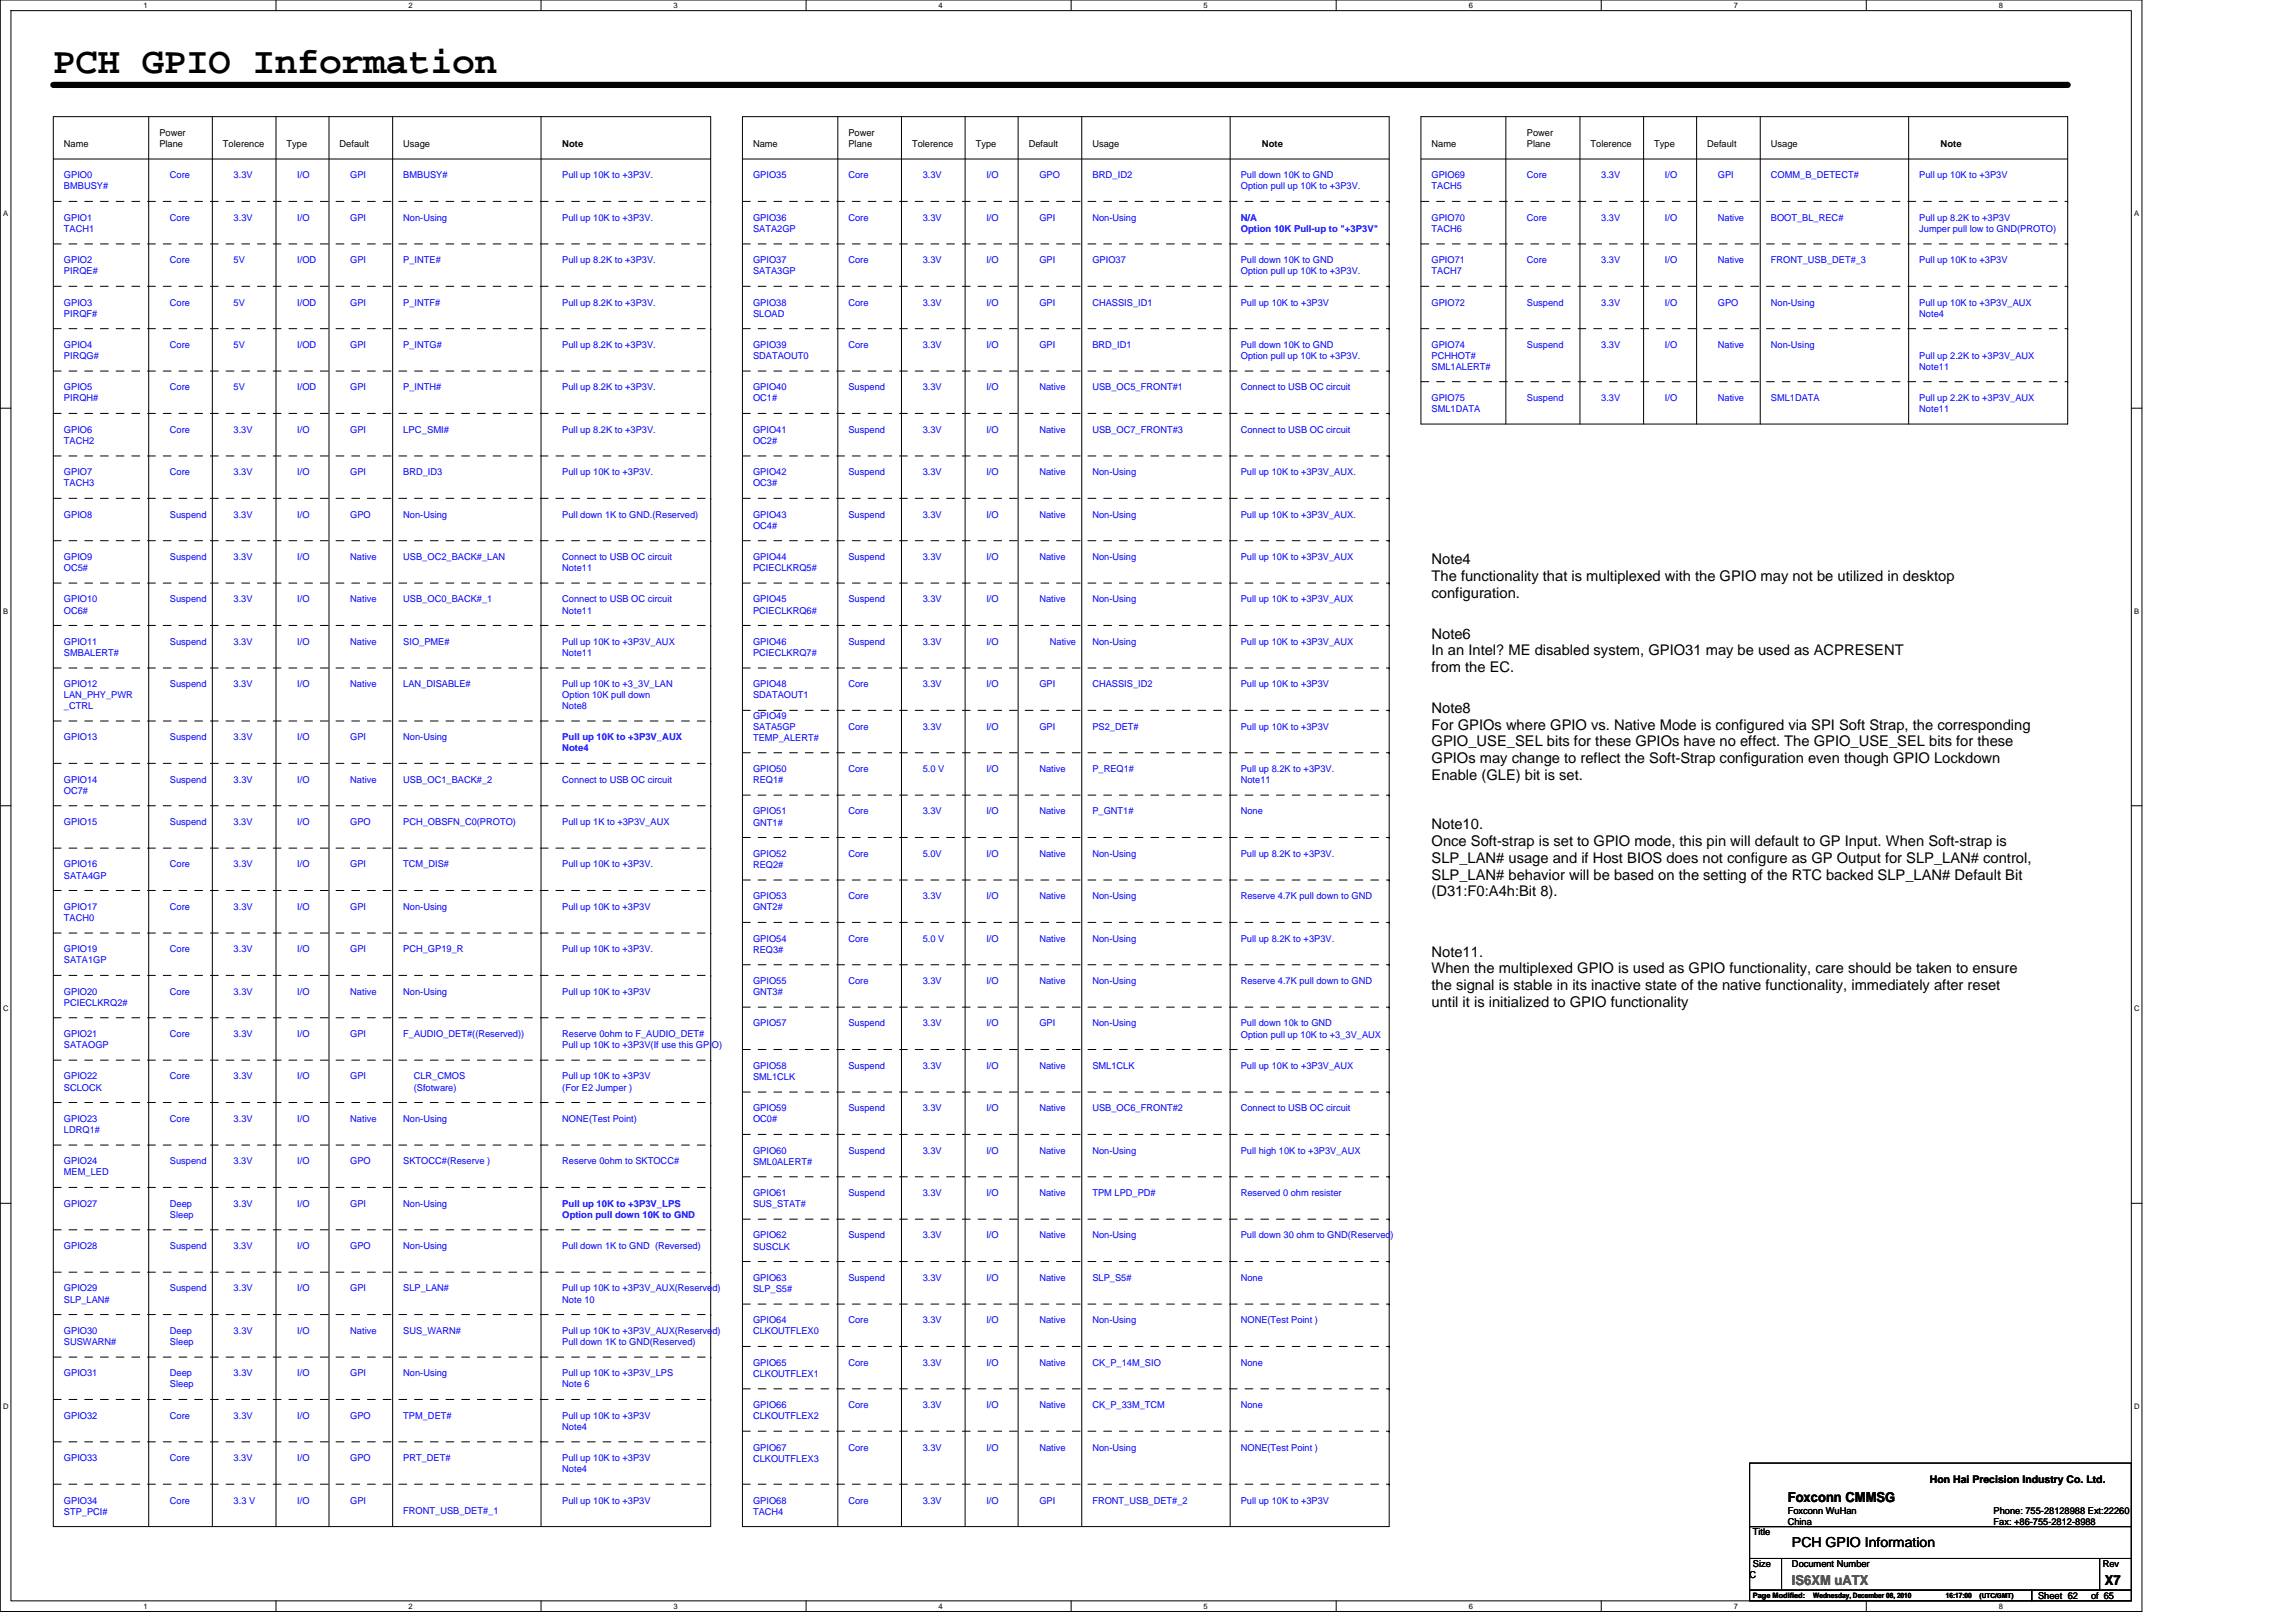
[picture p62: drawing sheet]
<svg xmlns="http://www.w3.org/2000/svg" width="297mm" height="210mm" viewBox="0 0 297 210" stroke-linecap="round" stroke-linejoin="round" font-family="sans-serif">
<defs><g id="words">
<text font-size="4.8" x="6.9" y="9.5">PCH GPIO Information</text>
<g font-size="1.9">
<text x="185.2" y="73">Note4</text>
<text x="185.2" y="75.2">The functionality that is multiplexed with the GPIO may not be utilized in desktop</text>
<text x="185.2" y="77.3">configuration.</text>
<text x="185.2" y="82.6">Note6</text>
<text x="185.2" y="84.8">In an Intel? ME disabled system, GPIO31 may be used as ACPRESENT</text>
<text x="185.2" y="86.9">from the EC.</text>
<text x="185.2" y="92.2">Note8</text>
<text x="185.2" y="94.4">For GPIOs where GPIO vs. Native Mode is configured via SPI Soft Strap, the corresponding</text>
<text x="185.2" y="96.5">GPIO_USE_SEL bits for these GPIOs have no effect. The GPIO_USE_SEL bits for these</text>
<text x="185.2" y="98.7">GPIOs may change to reflect the Soft-Strap configuration even though GPIO Lockdown</text>
<text x="185.2" y="100.9">Enable (GLE) bit is set.</text>
<text x="185.2" y="107.3">Note10.</text>
<text x="185.2" y="109.5">Once Soft-strap is set to GPIO mode, this pin will default to GP Input. When Soft-strap is</text>
<text x="185.2" y="111.6">SLP_LAN# usage and if Host BIOS does not configure as GP Output for SLP_LAN# control,</text>
<text x="185.2" y="113.8">SLP_LAN# behavior will be based on the setting of the RTC backed SLP_LAN# Default Bit</text>
<text x="185.2" y="116">(D31:F0:A4h:Bit 8).</text>
<text x="185.2" y="123.8">Note11.</text>
<text x="185.2" y="125.9">When the multiplexed GPIO is used as GPIO functionality, care should be taken to ensure</text>
<text x="185.2" y="128.1">the signal is stable in its inactive state of the native functionality, immediately after reset</text>
<text x="185.2" y="130.2">until it is initialized to GPIO functionality</text>
</g>
<g font-size="1.8">
<text x="231.3" y="194.4">Foxconn CMMSG</text>
<text x="231.8" y="200.2">PCH GPIO Information</text>
<text x="272.3" y="205.1">X7</text>
</g>
<text font-size="1.8" fill="#f00" x="231.8" y="205.1">IS6XM uATX</text>
<text font-size="1.4" x="249.7" y="191.9">Hon Hai Precision Industry Co. Ltd.</text>
<g font-size="1.2">
<text x="20.6" y="17.6">Power</text>
<text x="109.8" y="17.6">Power</text>
<text x="197.5" y="17.6">Power</text>
<text x="8.3" y="19">Name</text>
<text x="20.6" y="19">Plane</text>
<text x="28.8" y="19">Tolerence</text>
<text x="37.1" y="19">Type</text>
<text x="43.9" y="19">Default</text>
<text x="52.2" y="19">Usage</text>
<text x="72.7" y="19">Note</text>
<text x="97.4" y="19">Name</text>
<text x="109.8" y="19">Plane</text>
<text x="118" y="19">Tolerence</text>
<text x="126.2" y="19">Type</text>
<text x="133.1" y="19">Default</text>
<text x="141.3" y="19">Usage</text>
<text x="163.3" y="19">Note</text>
<text x="185.2" y="19">Name</text>
<text x="197.5" y="19">Plane</text>
<text x="205.8" y="19">Tolerence</text>
<text x="214" y="19">Type</text>
<text x="220.9" y="19">Default</text>
<text x="229.1" y="19">Usage</text>
<text x="251.1" y="19">Note</text>
<text x="231.3" y="195.9">Foxconn WuHan</text>
<text x="231.3" y="197.3">China</text>
<text x="257.9" y="195.9">Phone: 755-28128988 Ext:22260</text>
<text x="257.9" y="197.3">Fax: +86-755-2812-8988</text>
<text x="226.8" y="198.6">Title</text>
<text x="226.8" y="202.8">Size</text>
<text x="231.8" y="202.8">Document Number</text>
<text x="272" y="202.8">Rev</text>
<text x="226.4" y="204.1">C</text>
<text x="263.7" y="206.9">Sheet 62</text>
<text x="270.5" y="206.9">of 65</text>
</g>
<g font-size="1.2" fill="#00f">
<text x="8.3" y="23.1">GPIO0</text>
<text x="22" y="23.1">Core</text>
<text x="30.2" y="23.1">3.3V</text>
<text x="38.5" y="23.1">I/O</text>
<text x="45.3" y="23.1">GPI</text>
<text x="52.2" y="23.1">BMBUSY#</text>
<text x="72.7" y="23.1">Pull up 10K to +3P3V.</text>
<text x="97.4" y="23.1">GPIO35</text>
<text x="109.8" y="23.1">Core</text>
<text x="119.4" y="23.1">3.3V</text>
<text x="127.6" y="23.1">I/O</text>
<text x="134.5" y="23.1">GPO</text>
<text x="141.3" y="23.1">BRD_ID2</text>
<text x="160.5" y="23.1">Pull down 10K to GND</text>
<text x="185.2" y="23.1">GPIO69</text>
<text x="197.5" y="23.1">Core</text>
<text x="207.2" y="23.1">3.3V</text>
<text x="215.4" y="23.1">I/O</text>
<text x="222.2" y="23.1">GPI</text>
<text x="229.1" y="23.1">COMM_B_DETECT#</text>
<text x="248.3" y="23.1">Pull up 10K to +3P3V</text>
<text x="8.3" y="24.5">BMBUSY#</text>
<text x="8.3" y="28.6">GPIO1</text>
<text x="8.3" y="30">TACH1</text>
<text x="22" y="28.6">Core</text>
<text x="30.2" y="28.6">3.3V</text>
<text x="38.5" y="28.6">I/O</text>
<text x="45.3" y="28.6">GPI</text>
<text x="52.2" y="28.6">Non-Using</text>
<text x="72.7" y="28.6">Pull up 10K to +3P3V.</text>
<text x="97.4" y="28.6">GPIO36</text>
<text x="97.4" y="30">SATA2GP</text>
<text x="109.8" y="28.6">Core</text>
<text x="119.4" y="28.6">3.3V</text>
<text x="127.6" y="28.6">I/O</text>
<text x="134.5" y="28.6">GPI</text>
<text x="141.3" y="28.6">Non-Using</text>
<text x="160.5" y="24.4">Option pull up 10K to +3P3V.</text>
<text x="160.5" y="28.6">N/A</text>
<text x="185.2" y="28.6">GPIO70</text>
<text x="185.2" y="30">TACH6</text>
<text x="185.2" y="24.5">TACH5</text>
<text x="197.5" y="28.6">Core</text>
<text x="207.2" y="28.6">3.3V</text>
<text x="215.4" y="28.6">I/O</text>
<text x="222.2" y="28.6">Native</text>
<text x="229.1" y="28.6">BOOT_BL_REC#</text>
<text x="248.3" y="28.6">Pull up 8.2K to +3P3V</text>
<text x="248.3" y="30">Jumper pull low to GND(PROTO)</text>
<text x="8.3" y="34">GPIO2</text>
<text x="8.3" y="35.5">PIRQE#</text>
<text x="22" y="34">Core</text>
<text x="30.2" y="34">5V</text>
<text x="38.5" y="34">I/OD</text>
<text x="45.3" y="34">GPI</text>
<text x="52.2" y="34">P_INTE#</text>
<text x="72.7" y="34">Pull up 8.2K to +3P3V.</text>
<text x="97.4" y="34">GPIO37</text>
<text x="97.4" y="35.5">SATA3GP</text>
<text x="109.8" y="34">Core</text>
<text x="119.4" y="34">3.3V</text>
<text x="127.6" y="34">I/O</text>
<text x="134.5" y="34">GPI</text>
<text x="141.3" y="34">GPIO37</text>
<text x="160.5" y="35.4">Option pull up 10K to +3P3V.</text>
<text x="160.5" y="34">Pull down 10K to GND</text>
<text x="160.5" y="30">Option 10K Pull-up to &quot;+3P3V&quot;</text>
<text x="185.2" y="34">GPIO71</text>
<text x="185.2" y="35.5">TACH7</text>
<text x="197.5" y="34">Core</text>
<text x="207.2" y="34">3.3V</text>
<text x="215.4" y="34">I/O</text>
<text x="222.2" y="34">Native</text>
<text x="229.1" y="34">FRONT_USB_DET#_3</text>
<text x="248.3" y="34">Pull up 10K to +3P3V</text>
<text x="8.3" y="39.5">GPIO3</text>
<text x="8.3" y="41">PIRQF#</text>
<text x="22" y="39.5">Core</text>
<text x="30.2" y="39.5">5V</text>
<text x="38.5" y="39.5">I/OD</text>
<text x="45.3" y="39.5">GPI</text>
<text x="52.2" y="39.5">P_INTF#</text>
<text x="72.7" y="39.5">Pull up 8.2K to +3P3V.</text>
<text x="97.4" y="39.5">GPIO38</text>
<text x="97.4" y="41">SLOAD</text>
<text x="109.8" y="39.5">Core</text>
<text x="119.4" y="39.5">3.3V</text>
<text x="127.6" y="39.5">I/O</text>
<text x="134.5" y="39.5">GPI</text>
<text x="141.3" y="39.5">CHASSIS_ID1</text>
<text x="160.5" y="39.5">Pull up 10K to +3P3V</text>
<text x="185.2" y="39.5">GPIO72</text>
<text x="197.5" y="39.5">Suspend</text>
<text x="207.2" y="39.5">3.3V</text>
<text x="215.4" y="39.5">I/O</text>
<text x="222.2" y="39.5">GPO</text>
<text x="229.1" y="39.5">Non-Using</text>
<text x="248.3" y="39.5">Pull up 10K to +3P3V_AUX</text>
<text x="248.3" y="41">Note4</text>
<text x="8.3" y="45">GPIO4</text>
<text x="8.3" y="46.5">PIRQG#</text>
<text x="22" y="45">Core</text>
<text x="30.2" y="45">5V</text>
<text x="38.5" y="45">I/OD</text>
<text x="45.3" y="45">GPI</text>
<text x="52.2" y="45">P_INTG#</text>
<text x="72.7" y="45">Pull up 8.2K to +3P3V.</text>
<text x="97.4" y="45">GPIO39</text>
<text x="97.4" y="46.5">SDATAOUT0</text>
<text x="109.8" y="45">Core</text>
<text x="119.4" y="45">3.3V</text>
<text x="127.6" y="45">I/O</text>
<text x="134.5" y="45">GPI</text>
<text x="141.3" y="45">BRD_ID1</text>
<text x="160.5" y="46.4">Option pull up 10K to +3P3V.</text>
<text x="160.5" y="45">Pull down 10K to GND</text>
<text x="185.2" y="45">GPIO74</text>
<text x="185.2" y="46.5">PCHHOT#</text>
<text x="185.2" y="47.9">SML1ALERT#</text>
<text x="197.5" y="45">Suspend</text>
<text x="207.2" y="45">3.3V</text>
<text x="215.4" y="45">I/O</text>
<text x="222.2" y="45">Native</text>
<text x="229.1" y="45">Non-Using</text>
<text x="248.3" y="46.4">Pull up 2.2K to +3P3V_AUX</text>
<text x="248.3" y="47.8">Note11</text>
<text x="8.3" y="50.5">GPIO5</text>
<text x="8.3" y="51.9">PIRQH#</text>
<text x="22" y="50.5">Core</text>
<text x="30.2" y="50.5">5V</text>
<text x="38.5" y="50.5">I/OD</text>
<text x="45.3" y="50.5">GPI</text>
<text x="52.2" y="50.5">P_INTH#</text>
<text x="72.7" y="50.5">Pull up 8.2K to +3P3V.</text>
<text x="97.4" y="50.5">GPIO40</text>
<text x="97.4" y="51.9">OC1#</text>
<text x="109.8" y="50.5">Suspend</text>
<text x="119.4" y="50.5">3.3V</text>
<text x="127.6" y="50.5">I/O</text>
<text x="134.5" y="50.5">Native</text>
<text x="141.3" y="50.5">USB_OC5_FRONT#1</text>
<text x="160.5" y="50.5">Connect to USB OC circuit</text>
<text x="185.2" y="51.9">GPIO75</text>
<text x="185.2" y="53.3">SML1DATA</text>
<text x="197.5" y="51.9">Suspend</text>
<text x="207.2" y="51.9">3.3V</text>
<text x="215.4" y="51.9">I/O</text>
<text x="222.2" y="51.9">Native</text>
<text x="229.1" y="51.9">SML1DATA</text>
<text x="248.3" y="51.9">Pull up 2.2K to +3P3V_AUX</text>
<text x="248.3" y="53.3">Note11</text>
<text x="8.3" y="56">GPIO6</text>
<text x="8.3" y="57.4">TACH2</text>
<text x="22" y="56">Core</text>
<text x="30.2" y="56">3.3V</text>
<text x="38.5" y="56">I/O</text>
<text x="45.3" y="56">GPI</text>
<text x="52.2" y="56">LPC_SMI#</text>
<text x="72.7" y="56">Pull up 8.2K to +3P3V.</text>
<text x="97.4" y="56">GPIO41</text>
<text x="97.4" y="57.4">OC2#</text>
<text x="109.8" y="56">Suspend</text>
<text x="119.4" y="56">3.3V</text>
<text x="127.6" y="56">I/O</text>
<text x="134.5" y="56">Native</text>
<text x="141.3" y="56">USB_OC7_FRONT#3</text>
<text x="160.5" y="56">Connect to USB OC circuit</text>
<text x="8.3" y="61.5">GPIO7</text>
<text x="8.3" y="62.9">TACH3</text>
<text x="22" y="61.5">Core</text>
<text x="30.2" y="61.5">3.3V</text>
<text x="38.5" y="61.5">I/O</text>
<text x="45.3" y="61.5">GPI</text>
<text x="52.2" y="61.5">BRD_ID3</text>
<text x="72.7" y="61.5">Pull up 10K to +3P3V.</text>
<text x="97.4" y="61.5">GPIO42</text>
<text x="97.4" y="62.9">OC3#</text>
<text x="109.8" y="61.5">Suspend</text>
<text x="119.4" y="61.5">3.3V</text>
<text x="127.6" y="61.5">I/O</text>
<text x="134.5" y="61.5">Native</text>
<text x="141.3" y="61.5">Non-Using</text>
<text x="160.5" y="61.5">Pull up 10K to +3P3V_AUX.</text>
<text x="8.3" y="67">GPIO8</text>
<text x="22" y="67">Suspend</text>
<text x="30.2" y="67">3.3V</text>
<text x="38.5" y="67">I/O</text>
<text x="45.3" y="67">GPO</text>
<text x="52.2" y="67">Non-Using</text>
<text x="72.7" y="67">Pull down 1K to GND.(Reserved)</text>
<text x="97.4" y="67">GPIO43</text>
<text x="97.4" y="68.4">OC4#</text>
<text x="109.8" y="67">Suspend</text>
<text x="119.4" y="67">3.3V</text>
<text x="127.6" y="67">I/O</text>
<text x="134.5" y="67">Native</text>
<text x="141.3" y="67">Non-Using</text>
<text x="160.5" y="67">Pull up 10K to +3P3V_AUX.</text>
<text x="8.3" y="72.5">GPIO9</text>
<text x="8.3" y="73.9">OC5#</text>
<text x="8.3" y="77.9">GPIO10</text>
<text x="22" y="72.5">Suspend</text>
<text x="22" y="77.9">Suspend</text>
<text x="30.2" y="72.5">3.3V</text>
<text x="30.2" y="77.9">3.3V</text>
<text x="38.5" y="72.5">I/O</text>
<text x="38.5" y="77.9">I/O</text>
<text x="45.3" y="72.5">Native</text>
<text x="45.3" y="77.9">Native</text>
<text x="52.2" y="72.5">USB_OC2_BACK#_LAN</text>
<text x="52.2" y="77.9">USB_OC0_BACK#_1</text>
<text x="72.7" y="77.9">Connect to USB OC circuit</text>
<text x="72.7" y="72.5">Connect to USB OC circuit</text>
<text x="72.7" y="73.9">Note11</text>
<text x="97.4" y="72.5">GPIO44</text>
<text x="97.4" y="73.9">PCIECLKRQ5#</text>
<text x="97.4" y="77.9">GPIO45</text>
<text x="109.8" y="72.5">Suspend</text>
<text x="109.8" y="77.9">Suspend</text>
<text x="119.4" y="72.5">3.3V</text>
<text x="119.4" y="77.9">3.3V</text>
<text x="127.6" y="72.5">I/O</text>
<text x="127.6" y="77.9">I/O</text>
<text x="134.5" y="72.5">Native</text>
<text x="134.5" y="77.9">Native</text>
<text x="141.3" y="77.9">Non-Using</text>
<text x="141.3" y="72.5">Non-Using</text>
<text x="160.5" y="77.9">Pull up 10K to +3P3V_AUX</text>
<text x="160.5" y="72.5">Pull up 10K to +3P3V_AUX</text>
<text x="8.3" y="79.4">OC6#</text>
<text x="8.3" y="83.4">GPIO11</text>
<text x="22" y="83.4">Suspend</text>
<text x="30.2" y="83.4">3.3V</text>
<text x="38.5" y="83.4">I/O</text>
<text x="45.3" y="83.4">Native</text>
<text x="52.2" y="83.4">SIO_PME#</text>
<text x="72.7" y="79.4">Note11</text>
<text x="72.7" y="83.4">Pull up 10K to +3P3V_AUX</text>
<text x="97.4" y="79.4">PCIECLKRQ6#</text>
<text x="97.4" y="83.4">GPIO46</text>
<text x="109.8" y="83.4">Suspend</text>
<text x="119.4" y="83.4">3.3V</text>
<text x="127.6" y="83.4">I/O</text>
<text x="135.8" y="83.4">Native</text>
<text x="141.3" y="83.4">Non-Using</text>
<text x="160.5" y="83.4">Pull up 10K to +3P3V_AUX</text>
<text x="8.3" y="88.9">GPIO12</text>
<text x="8.3" y="84.9">SMBALERT#</text>
<text x="22" y="88.9">Suspend</text>
<text x="30.2" y="88.9">3.3V</text>
<text x="38.5" y="88.9">I/O</text>
<text x="45.3" y="88.9">Native</text>
<text x="52.2" y="88.9">LAN_DISABLE#</text>
<text x="72.7" y="84.9">Note11</text>
<text x="72.7" y="88.9">Pull up 10K to +3_3V_LAN</text>
<text x="97.4" y="84.9">PCIECLKRQ7#</text>
<text x="97.4" y="88.9">GPIO48</text>
<text x="109.8" y="88.9">Core</text>
<text x="119.4" y="88.9">3.3V</text>
<text x="127.6" y="88.9">I/O</text>
<text x="134.5" y="88.9">GPI</text>
<text x="141.3" y="88.9">CHASSIS_ID2</text>
<text x="160.5" y="88.9">Pull up 10K to +3P3V</text>
<text x="8.3" y="90.3">LAN_PHY_PWR</text>
<text x="8.3" y="91.8">_CTRL</text>
<text x="8.3" y="95.8">GPIO13</text>
<text x="22" y="95.8">Suspend</text>
<text x="30.2" y="95.8">3.3V</text>
<text x="38.5" y="95.8">I/O</text>
<text x="45.3" y="95.8">GPI</text>
<text x="52.2" y="95.8">Non-Using</text>
<text x="72.7" y="95.8">Pull up 10K to +3P3V_AUX</text>
<text x="72.7" y="90.3">Option 10K pull down</text>
<text x="72.7" y="91.8">Note8</text>
<text x="97.4" y="93">GPIO49</text>
<text x="97.4" y="94.5">SATA5GP</text>
<text x="97.4" y="95.9">TEMP_ALERT#</text>
<text x="97.4" y="90.3">SDATAOUT1</text>
<text x="109.8" y="94.4">Core</text>
<text x="119.4" y="94.4">3.3V</text>
<text x="127.6" y="94.4">I/O</text>
<text x="134.5" y="94.4">GPI</text>
<text x="141.3" y="94.4">PS2_DET#</text>
<text x="160.5" y="94.4">Pull up 10K to +3P3V</text>
<text x="8.3" y="101.3">GPIO14</text>
<text x="22" y="101.3">Suspend</text>
<text x="30.2" y="101.3">3.3V</text>
<text x="38.5" y="101.3">I/O</text>
<text x="45.3" y="101.3">Native</text>
<text x="52.2" y="101.3">USB_OC1_BACK#_2</text>
<text x="72.7" y="97.2">Note4</text>
<text x="72.7" y="101.3">Connect to USB OC circuit</text>
<text x="97.4" y="99.9">GPIO50</text>
<text x="97.4" y="101.3">REQ1#</text>
<text x="109.8" y="99.9">Core</text>
<text x="119.4" y="99.9">5.0 V</text>
<text x="127.6" y="99.9">I/O</text>
<text x="134.5" y="99.9">Native</text>
<text x="141.3" y="99.9">P_REQ1#</text>
<text x="160.5" y="99.9">Pull up 8.2K to +3P3V.</text>
<text x="160.5" y="101.3">Note11</text>
<text x="8.3" y="102.7">OC7#</text>
<text x="8.3" y="106.7">GPIO15</text>
<text x="22" y="106.7">Suspend</text>
<text x="30.2" y="106.7">3.3V</text>
<text x="38.5" y="106.7">I/O</text>
<text x="45.3" y="106.7">GPO</text>
<text x="52.2" y="106.7">PCH_OBSFN_C0(PROTO)</text>
<text x="72.7" y="106.7">Pull up 1K to +3P3V_AUX</text>
<text x="97.4" y="105.4">GPIO51</text>
<text x="97.4" y="106.8">GNT1#</text>
<text x="109.8" y="105.4">Core</text>
<text x="119.4" y="105.4">3.3V</text>
<text x="127.6" y="105.4">I/O</text>
<text x="134.5" y="105.4">Native</text>
<text x="141.3" y="105.4">P_GNT1#</text>
<text x="160.5" y="105.4">None</text>
<text x="8.3" y="112.2">GPIO16</text>
<text x="8.3" y="113.7">SATA4GP</text>
<text x="22" y="112.2">Core</text>
<text x="30.2" y="112.2">3.3V</text>
<text x="38.5" y="112.2">I/O</text>
<text x="45.3" y="112.2">GPI</text>
<text x="52.2" y="112.2">TCM_DIS#</text>
<text x="72.7" y="112.2">Pull up 10K to +3P3V.</text>
<text x="97.4" y="110.8">GPIO52</text>
<text x="97.4" y="112.3">REQ2#</text>
<text x="109.8" y="110.8">Core</text>
<text x="119.4" y="110.8">5.0V</text>
<text x="127.6" y="110.8">I/O</text>
<text x="134.5" y="110.8">Native</text>
<text x="141.3" y="110.8">Non-Using</text>
<text x="160.5" y="110.8">Pull up 8.2K to +3P3V.</text>
<text x="8.3" y="117.7">GPIO17</text>
<text x="8.3" y="119.1">TACH0</text>
<text x="22" y="117.7">Core</text>
<text x="30.2" y="117.7">3.3V</text>
<text x="38.5" y="117.7">I/O</text>
<text x="45.3" y="117.7">GPI</text>
<text x="52.2" y="117.7">Non-Using</text>
<text x="72.7" y="117.7">Pull up 10K to +3P3V</text>
<text x="97.4" y="116.3">GPIO53</text>
<text x="97.4" y="117.8">GNT2#</text>
<text x="109.8" y="116.3">Core</text>
<text x="119.4" y="116.3">3.3V</text>
<text x="127.6" y="116.3">I/O</text>
<text x="134.5" y="116.3">Native</text>
<text x="141.3" y="116.3">Non-Using</text>
<text x="160.5" y="116.3">Reserve 4.7K pull down to GND</text>
<text x="8.3" y="123.2">GPIO19</text>
<text x="8.3" y="124.6">SATA1GP</text>
<text x="22" y="123.2">Core</text>
<text x="30.2" y="123.2">3.3V</text>
<text x="38.5" y="123.2">I/O</text>
<text x="45.3" y="123.2">GPI</text>
<text x="52.2" y="123.2">PCH_GP19_R</text>
<text x="72.7" y="123.2">Pull up 10K to +3P3V.</text>
<text x="97.4" y="121.8">GPIO54</text>
<text x="97.4" y="123.3">REQ3#</text>
<text x="109.8" y="121.8">Core</text>
<text x="119.4" y="121.8">5.0 V</text>
<text x="127.6" y="121.8">I/O</text>
<text x="134.5" y="121.8">Native</text>
<text x="141.3" y="121.8">Non-Using</text>
<text x="160.5" y="121.8">Pull up 8.2K to +3P3V.</text>
<text x="8.3" y="128.7">GPIO20</text>
<text x="8.3" y="130.1">PCIECLKRQ2#</text>
<text x="22" y="128.7">Core</text>
<text x="30.2" y="128.7">3.3V</text>
<text x="38.5" y="128.7">I/O</text>
<text x="45.3" y="128.7">Native</text>
<text x="52.2" y="128.7">Non-Using</text>
<text x="72.7" y="128.7">Pull up 10K to +3P3V</text>
<text x="97.4" y="127.3">GPIO55</text>
<text x="97.4" y="128.8">GNT3#</text>
<text x="109.8" y="127.3">Core</text>
<text x="119.4" y="127.3">3.3V</text>
<text x="127.6" y="127.3">I/O</text>
<text x="134.5" y="127.3">Native</text>
<text x="141.3" y="127.3">Non-Using</text>
<text x="160.5" y="127.3">Reserve 4.7K pull down to GND</text>
<text x="8.3" y="134.2">GPIO21</text>
<text x="8.3" y="135.6">SATAOGP</text>
<text x="22" y="134.2">Core</text>
<text x="30.2" y="134.2">3.3V</text>
<text x="38.5" y="134.2">I/O</text>
<text x="45.3" y="134.2">GPI</text>
<text x="52.2" y="134.2">F_AUDIO_DET#((Reserved))</text>
<text x="72.7" y="135.6">Pull up 10K to +3P3V(If use this GPIO)</text>
<text x="72.7" y="134.2">Reserve 0ohm to F_AUDIO_DET#</text>
<text x="97.4" y="132.8">GPIO57</text>
<text x="109.8" y="132.8">Suspend</text>
<text x="119.4" y="132.8">3.3V</text>
<text x="127.6" y="132.8">I/O</text>
<text x="134.5" y="132.8">GPI</text>
<text x="141.3" y="132.8">Non-Using</text>
<text x="160.5" y="132.8">Pull down 10k to GND</text>
<text x="160.5" y="134.2">Option pull up 10K to +3_3V_AUX</text>
<text x="8.3" y="139.7">GPIO22</text>
<text x="8.3" y="141.1">SCLOCK</text>
<text x="22" y="139.7">Core</text>
<text x="30.2" y="139.7">3.3V</text>
<text x="38.5" y="139.7">I/O</text>
<text x="45.3" y="139.7">GPI</text>
<text x="53.5" y="139.7">CLR_CMOS</text>
<text x="53.5" y="141.1">(Sfotware)</text>
<text x="72.7" y="139.7">Pull up 10K to +3P3V</text>
<text x="72.7" y="141.1">(For E2 Jumper )</text>
<text x="97.4" y="143.8">GPIO59</text>
<text x="97.4" y="138.3">GPIO58</text>
<text x="97.4" y="139.7">SML1CLK</text>
<text x="109.8" y="143.8">Suspend</text>
<text x="109.8" y="138.3">Suspend</text>
<text x="119.4" y="143.8">3.3V</text>
<text x="119.4" y="138.3">3.3V</text>
<text x="127.6" y="138.3">I/O</text>
<text x="127.6" y="143.8">I/O</text>
<text x="134.5" y="143.8">Native</text>
<text x="134.5" y="138.3">Native</text>
<text x="141.3" y="143.8">USB_OC6_FRONT#2</text>
<text x="141.3" y="138.3">SML1CLK</text>
<text x="160.5" y="138.3">Pull up 10K to +3P3V_AUX</text>
<text x="160.5" y="143.8">Connect to USB OC circuit</text>
<text x="8.3" y="145.1">GPIO23</text>
<text x="8.3" y="146.6">LDRQ1#</text>
<text x="22" y="145.1">Core</text>
<text x="30.2" y="145.1">3.3V</text>
<text x="38.5" y="145.1">I/O</text>
<text x="45.3" y="145.1">Native</text>
<text x="52.2" y="145.1">Non-Using</text>
<text x="72.7" y="145.1">NONE(Test Point)</text>
<text x="97.4" y="149.3">GPIO60</text>
<text x="97.4" y="145.2">OC0#</text>
<text x="109.8" y="149.3">Suspend</text>
<text x="119.4" y="149.3">3.3V</text>
<text x="127.6" y="149.3">I/O</text>
<text x="134.5" y="149.3">Native</text>
<text x="141.3" y="149.3">Non-Using</text>
<text x="160.5" y="149.3">Pull high 10K to +3P3V_AUX</text>
<text x="8.3" y="150.6">GPIO24</text>
<text x="8.3" y="152.1">MEM_LED</text>
<text x="22" y="150.6">Suspend</text>
<text x="30.2" y="150.6">3.3V</text>
<text x="38.5" y="150.6">I/O</text>
<text x="45.3" y="150.6">GPO</text>
<text x="52.2" y="150.6">SKTOCC#(Reserve )</text>
<text x="72.7" y="150.6">Reserve 0ohm to SKTOCC#</text>
<text x="97.4" y="150.7">SML0ALERT#</text>
<text x="97.4" y="154.7">GPIO61</text>
<text x="109.8" y="154.7">Suspend</text>
<text x="119.4" y="154.7">3.3V</text>
<text x="127.6" y="154.7">I/O</text>
<text x="134.5" y="154.7">Native</text>
<text x="141.3" y="154.7">TPM LPD_PD#</text>
<text x="160.5" y="154.7">Reserved 0 ohm resister</text>
<text x="8.3" y="156.1">GPIO27</text>
<text x="8.3" y="161.6">GPIO28</text>
<text x="22" y="157.6">Sleep</text>
<text x="22" y="156.1">Deep</text>
<text x="22" y="161.6">Suspend</text>
<text x="30.2" y="161.6">3.3V</text>
<text x="30.2" y="156.1">3.3V</text>
<text x="38.5" y="161.6">I/O</text>
<text x="38.5" y="156.1">I/O</text>
<text x="45.3" y="161.6">GPO</text>
<text x="45.3" y="156.1">GPI</text>
<text x="52.2" y="161.6">Non-Using</text>
<text x="52.2" y="156.1">Non-Using</text>
<text x="72.7" y="156.1">Pull up 10K to +3P3V_LPS</text>
<text x="72.7" y="157.6">Option pull down 10K to GND</text>
<text x="72.7" y="161.6">Pull down 1K to GND (Reversed)</text>
<text x="97.4" y="160.2">GPIO62</text>
<text x="97.4" y="161.7">SUSCLK</text>
<text x="97.4" y="156.2">SUS_STAT#</text>
<text x="109.8" y="160.2">Suspend</text>
<text x="119.4" y="160.2">3.3V</text>
<text x="127.6" y="160.2">I/O</text>
<text x="134.5" y="160.2">Native</text>
<text x="141.3" y="160.2">Non-Using</text>
<text x="160.5" y="160.2">Pull down 30 ohm to GND(Reserved)</text>
<text x="8.3" y="167.1">GPIO29</text>
<text x="22" y="167.1">Suspend</text>
<text x="30.2" y="167.1">3.3V</text>
<text x="38.5" y="167.1">I/O</text>
<text x="45.3" y="167.1">GPI</text>
<text x="52.2" y="167.1">SLP_LAN#</text>
<text x="72.7" y="167.1">Pull up 10K to +3P3V_AUX(Reserved)</text>
<text x="97.4" y="165.7">GPIO63</text>
<text x="97.4" y="167.2">SLP_S5#</text>
<text x="109.8" y="165.7">Suspend</text>
<text x="119.4" y="165.7">3.3V</text>
<text x="127.6" y="165.7">I/O</text>
<text x="134.5" y="165.7">Native</text>
<text x="141.3" y="165.7">SLP_S5#</text>
<text x="160.5" y="165.7">None</text>
<text x="8.3" y="168.5">SLP_LAN#</text>
<text x="8.3" y="172.6">GPIO30</text>
<text x="22" y="172.6">Deep</text>
<text x="30.2" y="172.6">3.3V</text>
<text x="38.5" y="172.6">I/O</text>
<text x="45.3" y="172.6">Native</text>
<text x="52.2" y="172.6">SUS_WARN#</text>
<text x="72.7" y="168.5">Note 10</text>
<text x="72.7" y="172.6">Pull up 10K to +3P3V_AUX(Reserved)</text>
<text x="97.4" y="171.2">GPIO64</text>
<text x="97.4" y="172.6">CLKOUTFLEX0</text>
<text x="109.8" y="171.2">Core</text>
<text x="119.4" y="171.2">3.3V</text>
<text x="127.6" y="171.2">I/O</text>
<text x="134.5" y="171.2">Native</text>
<text x="141.3" y="171.2">Non-Using</text>
<text x="160.5" y="171.2">NONE(Test Point )</text>
<text x="8.3" y="178.1">GPIO31</text>
<text x="8.3" y="174">SUSWARN#</text>
<text x="22" y="174">Sleep</text>
<text x="22" y="178.1">Deep</text>
<text x="22" y="179.5">Sleep</text>
<text x="30.2" y="178.1">3.3V</text>
<text x="38.5" y="178.1">I/O</text>
<text x="45.3" y="178.1">GPI</text>
<text x="52.2" y="178.1">Non-Using</text>
<text x="72.7" y="174">Pull down 1K to GND(Reserved)</text>
<text x="72.7" y="178.1">Pull up 10K to +3P3V_LPS</text>
<text x="72.7" y="179.5">Note 6</text>
<text x="97.4" y="176.7">GPIO65</text>
<text x="97.4" y="178.1">CLKOUTFLEX1</text>
<text x="109.8" y="176.7">Core</text>
<text x="119.4" y="176.7">3.3V</text>
<text x="127.6" y="176.7">I/O</text>
<text x="134.5" y="176.7">Native</text>
<text x="141.3" y="176.7">CK_P_14M_SIO</text>
<text x="160.5" y="176.7">None</text>
<text x="8.3" y="183.6">GPIO32</text>
<text x="22" y="183.6">Core</text>
<text x="30.2" y="183.6">3.3V</text>
<text x="38.5" y="183.6">I/O</text>
<text x="45.3" y="183.6">GPO</text>
<text x="52.2" y="183.6">TPM_DET#</text>
<text x="72.7" y="183.6">Pull up 10K to +3P3V</text>
<text x="72.7" y="185">Note4</text>
<text x="97.4" y="182.2">GPIO66</text>
<text x="97.4" y="183.6">CLKOUTFLEX2</text>
<text x="109.8" y="182.2">Core</text>
<text x="119.4" y="182.2">3.3V</text>
<text x="127.6" y="182.2">I/O</text>
<text x="134.5" y="182.2">Native</text>
<text x="141.3" y="182.2">CK_P_33M_TCM</text>
<text x="160.5" y="182.2">None</text>
<text x="8.3" y="189">GPIO33</text>
<text x="22" y="189">Core</text>
<text x="30.2" y="189">3.3V</text>
<text x="38.5" y="189">I/O</text>
<text x="45.3" y="189">GPO</text>
<text x="52.2" y="189">PRT_DET#</text>
<text x="72.7" y="189">Pull up 10K to +3P3V</text>
<text x="72.7" y="190.5">Note4</text>
<text x="97.4" y="187.7">GPIO67</text>
<text x="97.4" y="189.1">CLKOUTFLEX3</text>
<text x="109.8" y="187.7">Core</text>
<text x="119.4" y="187.7">3.3V</text>
<text x="127.6" y="187.7">I/O</text>
<text x="134.5" y="187.7">Native</text>
<text x="141.3" y="187.7">Non-Using</text>
<text x="160.5" y="187.7">NONE(Test Point )</text>
<text x="8.3" y="194.5">GPIO34</text>
<text x="8.3" y="196">STP_PCI#</text>
<text x="22" y="194.5">Core</text>
<text x="30.2" y="194.5">3.3 V</text>
<text x="38.5" y="194.5">I/O</text>
<text x="45.3" y="194.5">GPI</text>
<text x="52.2" y="195.9">FRONT_USB_DET#_1</text>
<text x="72.7" y="194.5">Pull up 10K to +3P3V</text>
<text x="97.4" y="194.5">GPIO68</text>
<text x="97.4" y="196">TACH4</text>
<text x="109.8" y="194.5">Core</text>
<text x="119.4" y="194.5">3.3V</text>
<text x="127.6" y="194.5">I/O</text>
<text x="134.5" y="194.5">GPI</text>
<text x="141.3" y="194.5">FRONT_USB_DET#_2</text>
<text x="160.5" y="194.5">Pull up 10K to +3P3V</text>
</g>
<g font-size="1">
<text x="18.6" y="1">1</text>
<text x="52.8" y="1">2</text>
<text x="87.1" y="1">3</text>
<text x="121.4" y="1">4</text>
<text x="155.7" y="1">5</text>
<text x="190" y="1">6</text>
<text x="224.3" y="1">7</text>
<text x="258.6" y="1">8</text>
<text x=".4" y="28">A</text>
<text x="276.1" y="28">A</text>
<text x=".4" y="79.4">B</text>
<text x="276.1" y="79.4">B</text>
<text x=".4" y="130.9">C</text>
<text x="276.1" y="130.9">C</text>
<text x=".4" y="182.3">D</text>
<text x="276.1" y="182.3">D</text>
<text x="18.6" y="208.2">1</text>
<text x="52.8" y="208.2">2</text>
<text x="87.1" y="208.2">3</text>
<text x="121.4" y="208.2">4</text>
<text x="155.7" y="208.2">5</text>
<text x="190" y="208.2">6</text>
<text x="224.3" y="208.2">7</text>
<text x="226.8" y="206.8">Page Modified:</text>
<text x="234.6" y="206.8">Wednesday, December 08, 2010</text>
<text x="251.7" y="206.8">16:17:00</text>
<text x="258.6" y="208.2">8</text>
</g>
<text font-size=".9" x="256.1" y="206.7">(UTC/GMT)</text>
</g></defs>
<path d="M0 0h277.1v208.5h-277.1zM1.4 1.4h274.3v205.7h-274.3z" fill="none" stroke="#000" stroke-width=".13"/>
<g fill="#fff">
<path d="M18.6 .1h.5v1.1h-.5z"/>
<path d="M18.6 207.3h.5v1.1h-.5z"/>
</g>
<path d="M35.7 0v1.4M35.7 207.1v1.4" fill="none" stroke="#000" stroke-width=".13"/>
<g fill="#fff">
<path d="M52.8 .1h.6v1.1h-.6z"/>
<path d="M52.8 207.3h.6v1.1h-.6z"/>
</g>
<path d="M70 0v1.4M70 207.1v1.4" fill="none" stroke="#000" stroke-width=".13"/>
<g fill="#fff">
<path d="M87.1 .1h.6v1.1h-.6z"/>
<path d="M87.1 207.3h.6v1.1h-.6z"/>
</g>
<path d="M104.3 0v1.4M104.3 207.1v1.4" fill="none" stroke="#000" stroke-width=".13"/>
<g fill="#fff">
<path d="M121.4 .1h.6v1.1h-.6z"/>
<path d="M121.4 207.3h.6v1.1h-.6z"/>
</g>
<path d="M138.6 0v1.4M138.6 207.1v1.4" fill="none" stroke="#000" stroke-width=".13"/>
<g fill="#fff">
<path d="M155.7 .1h.6v1.1h-.6z"/>
<path d="M155.7 207.3h.6v1.1h-.6z"/>
</g>
<path d="M172.9 0v1.4M172.9 207.1v1.4" fill="none" stroke="#000" stroke-width=".13"/>
<g fill="#fff">
<path d="M190 .1h.6v1.1h-.6z"/>
<path d="M190 207.3h.6v1.1h-.6z"/>
</g>
<path d="M207.2 0v1.4M207.2 207.1v1.4" fill="none" stroke="#000" stroke-width=".13"/>
<g fill="#fff">
<path d="M224.3 .1h.5v1.1h-.5z"/>
<path d="M224.3 207.3h.5v1.1h-.5z"/>
</g>
<path d="M241.4 0v1.4M241.4 207.1v1.4" fill="none" stroke="#000" stroke-width=".13"/>
<g fill="#fff">
<path d="M258.6 .1h.5v1.1h-.5z"/>
<path d="M258.6 207.3h.5v1.1h-.5z"/>
<path d="M.4 27.1h.7v1.1h-.7z"/>
<path d="M276.1 27.1h.7v1.1h-.7z"/>
<path d="M.4 78.5h.7v1.1h-.7z"/>
<path d="M276.1 78.5h.7v1.1h-.7z"/>
</g>
<path d="M0 52.8h1.4M275.7 52.8h1.4" fill="none" stroke="#000" stroke-width=".13"/>
<g fill="#fff">
<path d="M.4 130h.7v1.1h-.7z"/>
<path d="M276.1 130h.7v1.1h-.7z"/>
</g>
<path d="M0 104.2h1.4M275.7 104.2h1.4" fill="none" stroke="#000" stroke-width=".13"/>
<g fill="#fff">
<path d="M.4 181.4h.7v1.1h-.7z"/>
<path d="M276.1 181.4h.7v1.1h-.7z"/>
</g>
<g fill="none" stroke="#000" stroke-width=".13">
<path d="M6.9 15.1h85v182.4h-85zM19.2 15.1v182.4M27.5 15.1v182.4M35.7 15.1v182.4M42.6 15.1v182.4M50.8 15.1v182.4M70 15.1v182.4M96.1 15.1h83.6v182.4h-83.6zM108.4 15.1v182.4M116.6 15.1v182.4M124.9 15.1v182.4M131.7 15.1v182.4"/>
<path d="M140 15.1v182.4M159.1 15.1v182.4M183.8 15.1h83.7v39.8h-83.7zM194.8 15.1v39.8M204.4 15.1v39.8M212.6 15.1v39.8M219.5 15.1v39.8M227.7 15.1v39.8M246.9 15.1v39.8M6.9 20.6h85M96.1 20.6h83.6M183.8 20.6h83.7"/>
<path d="M0 155.7h1.4M275.7 155.7h1.4M226.4 189.3h49.3v8.2h-49.3zM226.4 197.5h49.3v4.1h-49.3zM226.4 201.6h4.1v4.1h-4.1zM226.4 205.7h36.4v1.4h-36.4zM230.5 201.6h41.1v4.1h-41.1zM262.8 205.7h12.9v1.4h-12.9zM271.6 201.6h4.1v4.1h-4.1z"/>
</g>
<g fill="none" stroke="#000" stroke-width=".13" stroke-dasharray="1 1 1 1 1 1 1 1">
<path d="M6.9 26.1h85M6.9 31.6h85M6.9 37h85M91.9 26.1h.1M91.9 31.6h.1M91.9 37h.1M96.1 37h83.6M96.1 31.6h83.6M96.1 26.1h83.6M179.7 37h.1M179.7 31.6h.1M179.7 26.1h.1"/>
<path d="M183.8 26.1h83.7M183.8 31.6h83.7M183.8 37h83.7M267.5 26.1h.1M267.5 31.6h.1M267.5 37h.1M6.9 42.5h85M6.9 48h85M6.9 53.5h85M6.9 59h85M91.9 42.5h.1M91.9 48h.1"/>
<path d="M91.9 53.5h.1M91.9 59h.1M96.1 59h83.6M96.1 53.5h83.6M96.1 48h83.6M96.1 42.5h83.6M179.7 59h.1M179.7 53.5h.1M179.7 48h.1M179.7 42.5h.1M183.8 42.5h83.7M183.8 49.4h83.7"/>
<path d="M267.5 42.5h.1M267.5 49.4h.1M6.9 64.5h85M6.9 70h85M6.9 75.4h85M91.9 64.5h.1M91.9 70h.1M91.9 75.4h.1M96.1 75.4h83.6M96.1 70h83.6M96.1 64.5h83.6M179.7 75.4h.1"/>
<path d="M179.7 70h.1M179.7 64.5h.1M6.9 80.9h85M6.9 86.4h85M6.9 93.3h85M6.9 98.8h85M91.9 80.9h.1M91.9 86.4h.1M91.9 93.3h.1M91.9 98.8h.1M96.1 97.4h83.6M96.1 91.9h83.6"/>
<path d="M96.1 86.4h83.6M96.1 80.9h83.6M179.7 97.4h.1M179.7 91.9h.1M179.7 86.4h.1M179.7 80.9h.1M6.9 104.2h85M6.9 109.7h85M6.9 115.2h85M91.9 104.2h.1M91.9 109.7h.1M91.9 115.2h.1"/>
<path d="M96.1 119.3h83.6M96.1 113.9h83.6M96.1 108.4h83.6M96.1 102.9h83.6M179.7 119.3h.1M179.7 113.9h.1M179.7 108.4h.1M179.7 102.9h.1M6.9 120.7h85M6.9 131.7h85M6.9 126.2h85M6.9 137.2h85"/>
<path d="M91.9 120.7h.1M91.9 131.7h.1M91.9 126.2h.1M91.9 137.2h.1M96.1 135.8h83.6M96.1 130.3h83.6M96.1 124.8h83.6M179.7 135.8h.1M179.7 130.3h.1M179.7 124.8h.1M6.9 142.6h85M6.9 148.1h85"/>
<path d="M6.9 153.6h85M6.9 159.1h85M91.9 142.6h.1M91.9 148.1h.1M91.9 153.6h.1M91.9 159.1h.1M96.1 152.3h83.6M96.1 157.7h83.6M96.1 146.8h83.6M96.1 141.3h83.6M179.7 152.3h.1M179.7 157.7h.1"/>
<path d="M179.7 146.8h.1M179.7 141.3h.1M6.9 164.6h85M6.9 170.1h85M6.9 175.6h85M91.9 164.6h.1M91.9 170.1h.1M91.9 175.6h.1M96.1 163.2h83.6M96.1 168.7h83.6M96.1 174.2h83.6M96.1 179.7h83.6"/>
<path d="M179.7 163.2h.1M179.7 168.7h.1M179.7 174.2h.1M179.7 179.7h.1M6.9 181.1h85M6.9 186.5h85M6.9 192h85M91.9 181.1h.1M91.9 186.5h.1M91.9 192h.1M96.1 185.2h83.6M96.1 192h83.6"/>
<path d="M179.7 185.2h.1M179.7 192h.1"/>
</g>
<path d="M6.9 11h260.6" fill="none" stroke="#000" stroke-width=".8"/>
<use href="#words"/>
</svg>
